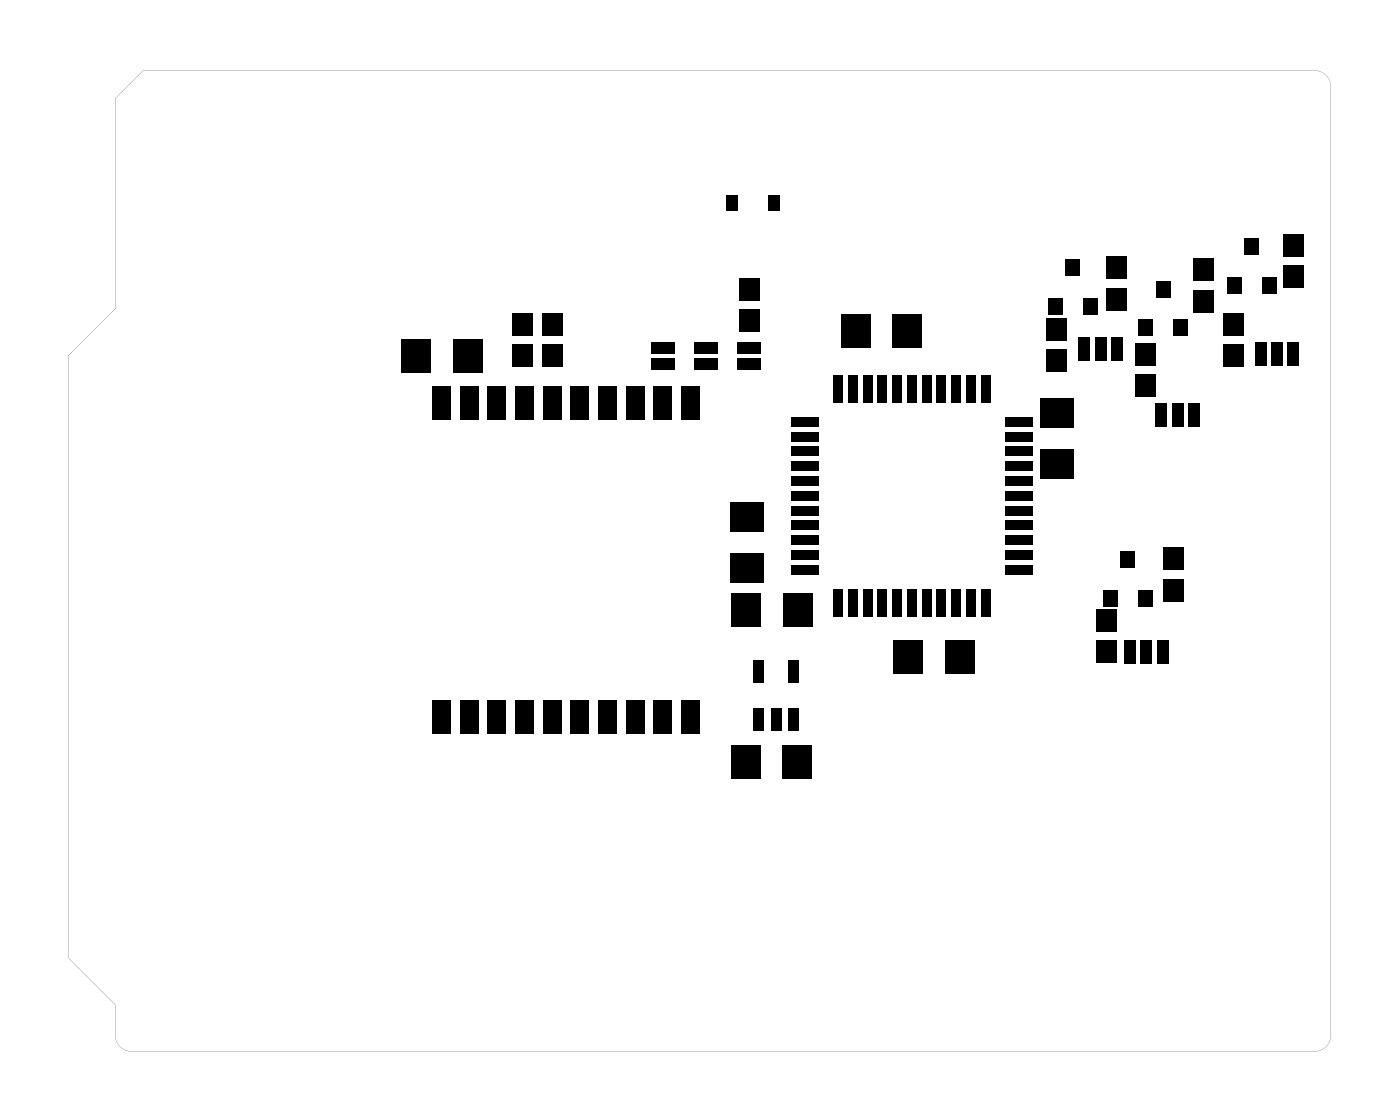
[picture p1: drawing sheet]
<svg xmlns="http://www.w3.org/2000/svg" width="76mm" height="61mm" viewBox="0 0 76 61" stroke-linecap="round" stroke-linejoin="round" font-family="sans-serif">
<g fill="#000">
<path d="M21.7 18.4h1.6v1.8h-1.6zM24.5 18.4h1.6v1.8h-1.6zM27.8 17h1.1v1.2h-1.1zM27.8 18.7h1.1v1.2h-1.1zM29.4 17h1.1v1.2h-1.1zM29.4 18.7h1.1v1.2h-1.1zM35.3 18.5h1.3v.7h-1.3zM35.3 19.4h1.3v.7h-1.3zM37.6 18.5h1.3v.7h-1.3zM37.6 19.4h1.3v.7h-1.3zM39.3 10.6h.7v.8h-.7zM40 18.5h1.2v.7h-1.2z"/>
<path d="M40 19.4h1.2v.7h-1.2zM40 15.1h1.1v1.2h-1.1zM40 16.8h1.1v1.2h-1.1zM41.6 10.6h.7v.8h-.7zM45.6 17h1.6v1.8h-1.6zM48.4 17h1.6v1.8h-1.6zM56.7 17.2h1.1v1.2h-1.1zM56.7 18.9h1.1v1.2h-1.1zM56.8 16.1h.8v.9h-.8zM57.7 14h.8v.9h-.8zM58.4 18.3h.7v1.3h-.7zM58.7 16.1h.8v.9h-.8z"/>
<path d="M59.3 18.3h.6v1.3h-.6zM60 13.9h1.1v1.2h-1.1zM60 15.6h1.1v1.2h-1.1zM60.2 18.3h.6v1.3h-.6zM61.7 17.3h.8v.9h-.8zM61.5 18.6h1.1v1.2h-1.1zM62.6 15.2h.8v.9h-.8zM63.6 17.3h.8v.9h-.8zM64.7 15.7h1.1v1.2h-1.1zM64.7 14h1.1v1.2h-1.1zM66.5 15h.8v.9h-.8zM66.3 18.7h1.1v1.2h-1.1z"/>
<path d="M66.3 17h1.1v1.2h-1.1zM68 18.5h.6v1.3h-.6zM67.4 12.9h.8v.9h-.8zM68.9 18.5h.6v1.3h-.6zM68.4 15h.8v.9h-.8zM69.8 18.5h.6v1.3h-.6zM69.6 14.4h1.1v1.2h-1.1zM69.6 12.7h1.1v1.2h-1.1zM23.4 20.9h1v1.8h-1zM23.4 37.9h1v1.8h-1zM24.9 20.9h1v1.8h-1zM24.9 37.9h1v1.8h-1z"/>
<path d="M26.4 20.9h1v1.8h-1zM26.4 37.9h1v1.8h-1zM27.9 37.9h1v1.8h-1zM27.9 20.9h1v1.8h-1zM29.4 20.9h1v1.8h-1zM29.4 37.9h1v1.8h-1zM30.9 20.9h1v1.8h-1zM30.9 37.9h1v1.8h-1zM32.4 37.9h1v1.8h-1zM32.4 20.9h1v1.8h-1zM33.9 37.9h1v1.8h-1zM33.9 20.9h1v1.8h-1z"/>
<path d="M35.4 37.9h1v1.8h-1zM35.4 20.9h1v1.8h-1zM36.9 37.9h1v1.8h-1zM36.9 20.9h1v1.8h-1zM39.6 27.2h1.8v1.6h-1.8zM39.6 30h1.8v1.6h-1.8zM39.6 32.1h1.6v1.8h-1.6zM40.8 38.4h.6v1.2h-.6zM40.8 35.8h.6v1.2h-.6zM41.8 38.4h.5v1.2h-.5zM42.7 38.4h.6v1.2h-.6zM42.7 35.8h.6v1.2h-.6z"/>
<path d="M42.4 32.1h1.6v1.8h-1.6zM42.8 30.6h1.5v.5h-1.5zM42.8 29.8h1.5v.5h-1.5zM42.8 29h1.5v.5h-1.5zM42.8 28.2h1.5v.5h-1.5zM42.8 27.4h1.5v.5h-1.5zM42.8 26.6h1.5v.5h-1.5zM42.8 25.8h1.5v.5h-1.5zM42.8 25h1.5v.5h-1.5zM42.8 24.2h1.5v.5h-1.5zM42.8 23.4h1.5v.5h-1.5zM42.8 22.6h1.5v.5h-1.5z"/>
<path d="M45.1 31.9h.5v1.5h-.5zM45.1 20.3h.5v1.5h-.5zM45.9 31.9h.5v1.5h-.5zM45.9 20.3h.5v1.5h-.5zM46.7 31.9h.5v1.5h-.5zM46.7 20.3h.5v1.5h-.5zM47.5 31.9h.5v1.5h-.5zM47.5 20.3h.5v1.5h-.5zM48.3 31.9h.5v1.5h-.5zM48.3 20.3h.5v1.5h-.5zM49.1 31.9h.5v1.5h-.5zM49.1 20.3h.5v1.5h-.5z"/>
<path d="M48.4 34.7h1.6v1.8h-1.6zM49.9 31.9h.5v1.5h-.5zM49.9 20.3h.5v1.5h-.5zM50.7 31.9h.5v1.5h-.5zM50.7 20.3h.5v1.5h-.5zM51.5 31.9h.5v1.5h-.5zM51.5 20.3h.5v1.5h-.5zM51.2 34.7h1.6v1.8h-1.6zM52.3 31.9h.5v1.5h-.5zM52.3 20.3h.5v1.5h-.5zM53.1 31.9h.5v1.5h-.5zM53.1 20.3h.5v1.5h-.5z"/>
<path d="M54.4 22.6h1.5v.5h-1.5zM54.4 23.4h1.5v.5h-1.5zM54.4 24.2h1.5v.5h-1.5zM54.4 25h1.5v.5h-1.5zM54.4 25.8h1.5v.5h-1.5zM54.4 26.6h1.5v.5h-1.5zM54.4 27.4h1.5v.5h-1.5zM54.4 28.2h1.5v.5h-1.5zM54.4 29h1.5v.5h-1.5zM54.4 29.8h1.5v.5h-1.5zM54.4 30.6h1.5v.5h-1.5zM56.4 21.5h1.8v1.6h-1.8z"/>
<path d="M56.4 24.3h1.8v1.6h-1.8zM59.4 33h1.1v1.2h-1.1zM59.4 34.7h1.1v1.2h-1.1zM59.8 32h.8v.9h-.8zM60.7 29.9h.8v.9h-.8zM60.9 34.7h.6v1.2h-.6zM61.8 34.7h.6v1.2h-.6zM61.7 32h.8v.9h-.8zM61.5 20.3h1.1v1.2h-1.1zM63 29.7h1.1v1.2h-1.1zM63 31.4h1.1v1.2h-1.1zM62.6 21.9h.6v1.2h-.6z"/>
<path d="M62.7 34.7h.6v1.2h-.6zM63.5 21.9h.6v1.2h-.6zM64.4 21.9h.6v1.2h-.6zM39.6 40.4h1.6v1.8h-1.6zM42.4 40.4h1.6v1.8h-1.6z"/>
<path d="M6.2 5.3v11.4l-2.5 2.6v32.6l2.5 2.5v1.6a.89 .89 0 0 0 1 1h63.9a.89 .89 0 0 0 1-1v-51.2a.89 .89 0 0 0-.8-1h-63.5zM6.2 5.3l1.6-1.5h63.3a.89 .89 0 0 1 1 1v51.4a.9 .9 0 0 1-1 .8h-64.1a.9 .9 0 0 1-.8-1v-1.6l-2.5-2.5v-32.6l2.5-2.6z"/>
</g>
</svg>
